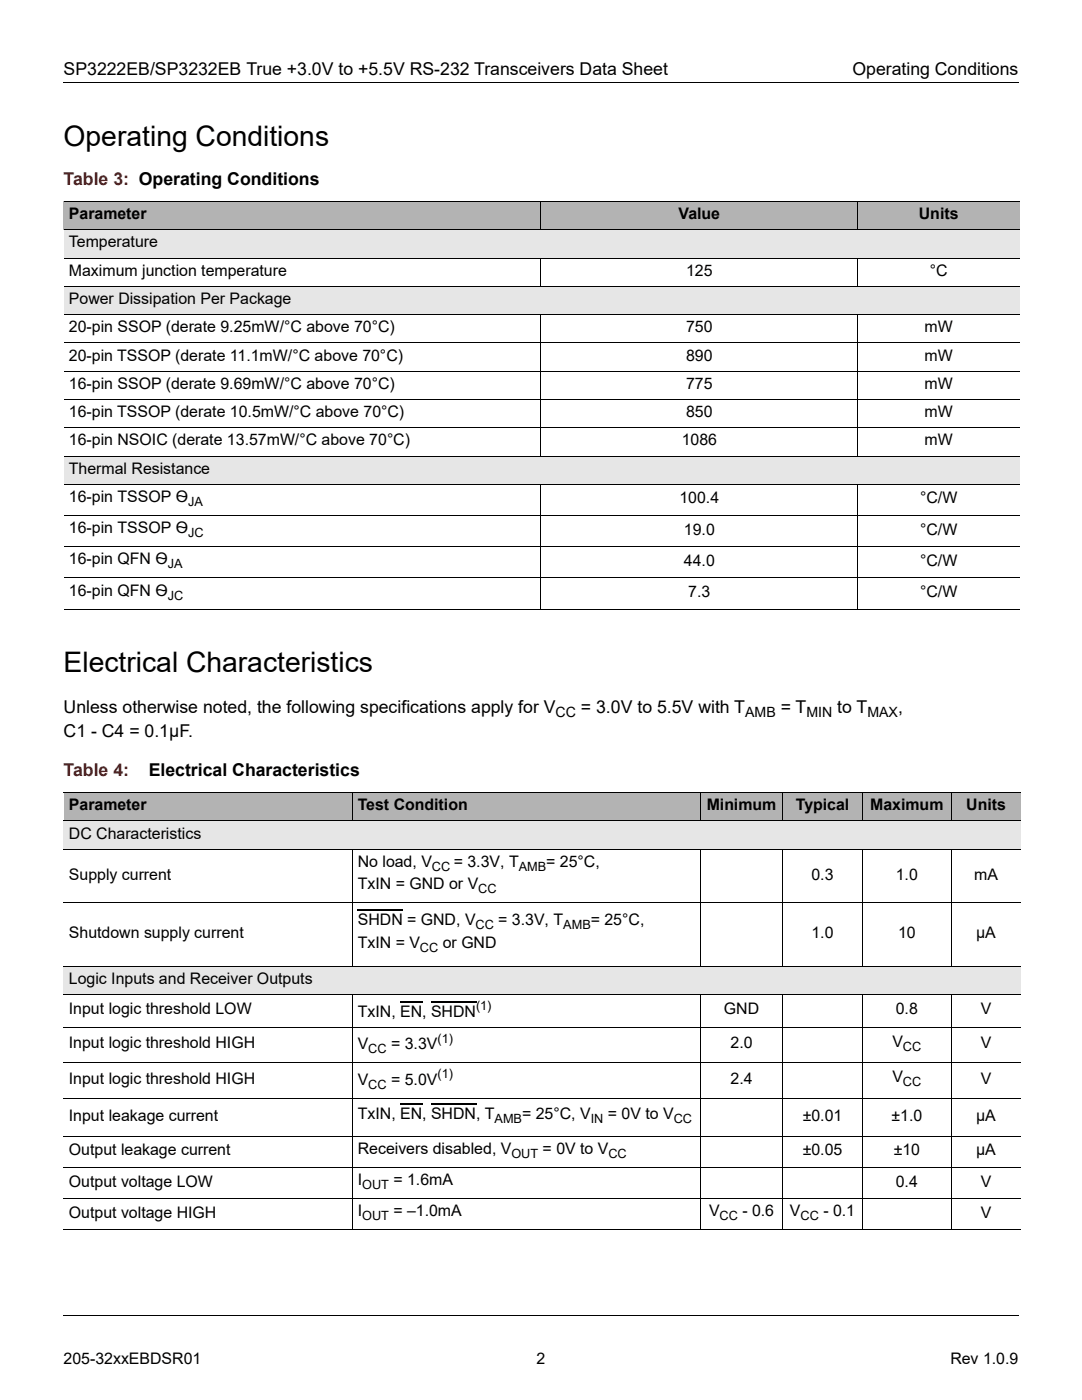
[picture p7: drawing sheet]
<svg xmlns="http://www.w3.org/2000/svg" width="216mm" height="279mm" viewBox="0 0 216 279" stroke-linecap="round" stroke-linejoin="round" font-family="sans-serif">
<defs><g id="words">
<g font-size="5.6">
<text x="12.7" y="29.2">Operating Conditions</text>
<text x="12.7" y="134.1">Electrical Characteristics</text>
</g>
<g font-size="3.5">
<text x="12.7" y="15">SP3222EB/SP3232EB True +3.0V to +5.5V RS-232 Transceivers Data Sheet</text>
<text x="170.1" y="15">Operating Conditions</text>
<text x="12.7" y="142.3">Unless otherwise noted, the following specifications apply for V</text>
<text x="115.9" y="142.3">= 3.0V to 5.5V with T</text>
<text x="155.8" y="142.3">= T</text>
<text x="167.1" y="142.3">to T</text>
<text x="179.2" y="142.3">,</text>
<text x="12.7" y="147.1">C1 - C4 = 0.1µF.</text>
<text x="29.7" y="154.9">Electrical Characteristics</text>
</g>
<g font-size="3.5" fill="#c00">
<text x="12.7" y="36.9">Table 3: Operating Conditions</text>
<text x="12.7" y="154.9">Table 4:</text>
</g>
<g font-size="3.2">
<text x="13.8" y="43.7">Parameter</text>
<text x="135.4" y="43.7">Value</text>
<text x="183.3" y="43.7">Units</text>
<text x="13.8" y="49.4">Temperature</text>
<text x="13.8" y="55">Maximum junction temperature</text>
<text x="136.9" y="55">125</text>
<text x="185.5" y="55">°C</text>
<text x="13.8" y="60.7">Power Dissipation Per Package</text>
<text x="13.8" y="66.3">20-pin SSOP (derate 9.25mW/°C above 70°C)</text>
<text x="13.8" y="72">20-pin TSSOP (derate 11.1mW/°C above 70°C)</text>
<text x="136.9" y="66.3">750</text>
<text x="136.9" y="72">890</text>
<text x="184.5" y="66.3">mW</text>
<text x="184.5" y="72">mW</text>
<text x="13.8" y="77.6">16-pin SSOP (derate 9.69mW/°C above 70°C)</text>
<text x="136.9" y="77.6">775</text>
<text x="184.5" y="77.6">mW</text>
<text x="13.8" y="83.3">16-pin TSSOP (derate 10.5mW/°C above 70°C)</text>
<text x="136.9" y="83.3">850</text>
<text x="184.5" y="83.3">mW</text>
<text x="13.8" y="88.9">16-pin NSOIC (derate 13.57mW/°C above 70°C)</text>
<text x="136" y="88.9">1086</text>
<text x="184.5" y="88.9">mW</text>
<text x="13.8" y="94.5">Thermal Resistance</text>
<text x="13.8" y="100.2">16-pin TSSOP Ѳ</text>
<text x="135.6" y="100.5">100.4</text>
<text x="183.6" y="100.5">°C/W</text>
<text x="13.8" y="106.4">16-pin TSSOP Ѳ</text>
<text x="136.5" y="106.7">19.0</text>
<text x="183.6" y="106.7">°C/W</text>
<text x="13.8" y="112.6">16-pin QFN Ѳ</text>
<text x="136.5" y="112.9">44.0</text>
<text x="183.6" y="112.9">°C/W</text>
<text x="13.8" y="118.9">16-pin QFN Ѳ</text>
<text x="137.3" y="119.2">7.3</text>
<text x="183.6" y="119.2">°C/W</text>
<text x="13.8" y="161.7">Parameter</text>
<text x="71.4" y="161.7">Test Condition</text>
<text x="141" y="161.7">Minimum</text>
<text x="158.8" y="161.7">Typical</text>
<text x="173.6" y="161.7">Maximum</text>
<text x="192.8" y="161.7">Units</text>
<text x="13.8" y="167.4">DC Characteristics</text>
<text x="71.4" y="173">No load, V</text>
<text x="90.5" y="173">= 3.3V, T</text>
<text x="109" y="173">= 25°C,</text>
<text x="13.8" y="175.5">Supply current</text>
<text x="71.4" y="177.5">TxIN = GND or V</text>
<text x="161.9" y="175.5">0.3</text>
<text x="178.7" y="175.5">1.0</text>
<text x="194.4" y="175.5">mA</text>
<text x="71.4" y="184.7">SHDN = GND, V</text>
<text x="99.4" y="184.7">= 3.3V, T</text>
<text x="117.9" y="184.7">= 25°C,</text>
<text x="13.8" y="187.2">Shutdown supply current</text>
<text x="71.4" y="189.2">TxIN = V</text>
<text x="88.4" y="189.2">or GND</text>
<text x="161.9" y="187.2">1.0</text>
<text x="179.2" y="187.2">10</text>
<text x="194.8" y="187.2">µA</text>
<text x="13.8" y="196.4">Logic Inputs and Receiver Outputs</text>
<text x="13.8" y="202.5">Input logic threshold LOW</text>
<text x="71.4" y="202.9">TxIN, EN, SHDN</text>
<text x="144.5" y="202.5">GND</text>
<text x="178.8" y="202.5">0.8</text>
<text x="195.7" y="202.5">V</text>
<text x="13.8" y="209.2">Input logic threshold HIGH</text>
<text x="71.4" y="209.4">V</text>
<text x="78" y="209.4">= 3.3V</text>
<text x="145.8" y="209.2">2.0</text>
<text x="178.1" y="209">V</text>
<text x="195.7" y="209.2">V</text>
<text x="13.8" y="216.3">Input logic threshold HIGH</text>
<text x="71.4" y="216.5">V</text>
<text x="78" y="216.5">= 5.0V</text>
<text x="145.8" y="216.3">2.4</text>
<text x="178.1" y="216">V</text>
<text x="195.7" y="216.3">V</text>
<text x="13.8" y="223.7">Input leakage current</text>
<text x="71.4" y="223.4">TxIN, EN, SHDN, T</text>
<text x="104.2" y="223.4">= 25°C, V</text>
<text x="121.3" y="223.4">= 0V to V</text>
<text x="160.2" y="223.7">±0.01</text>
<text x="177.9" y="223.7">±1.0</text>
<text x="194.8" y="223.7">µA</text>
<text x="13.8" y="230.6">Output leakage current</text>
<text x="71.4" y="230.3">Receivers disabled, V</text>
<text x="108.3" y="230.3">= 0V to V</text>
<text x="160.2" y="230.6">±0.05</text>
<text x="178.3" y="230.6">±10</text>
<text x="194.8" y="230.6">µA</text>
<text x="13.8" y="236.8">Output voltage LOW</text>
<text x="71.4" y="236.5">I</text>
<text x="78.5" y="236.5">= 1.6mA</text>
<text x="178.8" y="236.8">0.4</text>
<text x="195.7" y="236.8">V</text>
<text x="13.8" y="243">Output voltage HIGH</text>
<text x="71.4" y="242.8">I</text>
<text x="78.5" y="242.8">= –1.0mA</text>
<text x="141.5" y="242.8">V</text>
<text x="148.1" y="242.8">- 0.6</text>
<text x="157.6" y="242.8">V</text>
<text x="164.3" y="242.8">- 0.1</text>
<text x="195.7" y="243">V</text>
<text x="12.7" y="272.2">205-32xxEBDSR01</text>
<text x="107.1" y="272.2">2</text>
<text x="189.6" y="272.2">Rev 1.0.9</text>
</g>
<g font-size="2.8">
<text x="110.9" y="143.1">CC</text>
<text x="148.7" y="143.1">AMB</text>
<text x="160.9" y="143.1">MIN</text>
<text x="173.1" y="143.1">MAX</text>
</g>
<g font-size="2.5">
<text x="37.5" y="101">JA</text>
<text x="37.5" y="107.2">JC</text>
<text x="33.5" y="113.4">JA</text>
<text x="33.5" y="119.7">JC</text>
<text x="86.2" y="173.8">CC</text>
<text x="103.5" y="173.8">AMB</text>
<text x="95.4" y="178.3">CC</text>
<text x="94.9" y="185.5">CC</text>
<text x="112.4" y="185.5">AMB</text>
<text x="83.8" y="190">CC</text>
<text x="95" y="201.6">(1)</text>
<text x="87.3" y="208.1">(1)</text>
<text x="180.2" y="209.7">CC</text>
<text x="73.5" y="210.2">CC</text>
<text x="87.3" y="215.2">(1)</text>
<text x="73.5" y="217.2">CC</text>
<text x="180.2" y="216.8">CC</text>
<text x="98.7" y="224.2">AMB</text>
<text x="117.9" y="224.2">IN</text>
<text x="134.4" y="224.2">CC</text>
<text x="102" y="231.1">OUT</text>
<text x="121.4" y="231.1">CC</text>
<text x="72.3" y="237.3">OUT</text>
<text x="72.3" y="243.5">OUT</text>
<text x="143.6" y="243.5">CC</text>
<text x="159.7" y="243.5">CC</text>
</g>
</g></defs>
<path d="M12.7 16.4h190.5M12.7 262.5h190.5" fill="none" stroke="#000" stroke-width=".2"/>
<g fill="#b3b3b3">
<path d="M12.7 40.2h95.2v5.6h-95.2z"/>
<path d="M107.9 40.2h63.3v5.6h-63.3z"/>
<path d="M171.2 40.2h32.2v5.6h-32.2z"/>
</g>
<g fill="#e6e6e6">
<path d="M12.7 45.8h190.7v5.7h-190.7z"/>
<path d="M12.7 57.1h190.7v5.7h-190.7z"/>
<path d="M12.7 91h190.7v5.7h-190.7z"/>
</g>
<g fill="#b3b3b3">
<path d="M12.7 158.2h57.6v5.6h-57.6z"/>
<path d="M70.3 158.2h69.5v5.6h-69.5z"/>
<path d="M139.8 158.2h16.4v5.6h-16.4z"/>
<path d="M156.2 158.2h15.9v5.6h-15.9z"/>
<path d="M172.1 158.2h17.7v5.6h-17.7z"/>
<path d="M189.8 158.2h13.9v5.6h-13.9z"/>
</g>
<path d="M12.7 163.8h191v5.7h-191z" fill="#e6e6e6"/>
<path d="M71.4 181.7h9" fill="none" stroke="#000" stroke-width=".23"/>
<path d="M12.7 192.9h191v5.6h-191z" fill="#e6e6e6"/>
<path d="M79.8 199.9h4.4M86 199.9h9M79.8 220.4h4.4M86 220.4h9" fill="none" stroke="#000" stroke-width=".23"/>
<g fill="none" stroke="#000" stroke-width=".2">
<path d="M12.7 40.2h190.7M12.7 45.8h190.7M12.7 51.5h190.7M12.7 57.1h190.7M107.9 40.2v5.7M107.9 51.5v5.7M171.2 40.2v5.7M171.2 51.5v5.7M12.7 62.8h190.7M12.7 68.4h190.7M12.7 74.1h190.7M12.7 79.7h190.7"/>
<path d="M107.9 62.7v28.4M171.2 62.7v28.4M12.7 85.4h190.7M12.7 91h190.7M12.7 96.7h190.7M107.9 96.6v25M171.2 96.6v25M12.7 102.9h190.7M12.7 109.1h190.7M12.7 115.3h190.7M12.7 121.6h190.7M12.7 158.2h191"/>
<path d="M70.3 158.2v5.7M139.8 158.2v5.7M156.2 158.2v5.7M172.1 158.2v5.7M189.8 158.2v5.7M12.7 163.8h191M12.7 169.5h191M70.3 169.4v23.5M139.8 169.4v23.5M156.2 169.4v23.5M172.1 169.4v23.5M189.8 169.4v23.5"/>
<path d="M12.7 180.2h191M12.7 192.9h191M12.7 198.5h191M70.3 198.5v47M139.8 198.5v47M156.2 198.5v47M172.1 198.5v47M189.8 198.5v47M12.7 205h191M12.7 212.1h191M12.7 219.2h191M12.7 226.8h191"/>
<path d="M12.7 233h191M12.7 239.2h191M12.7 245.5h191"/>
</g>
<use href="#words"/>
</svg>
